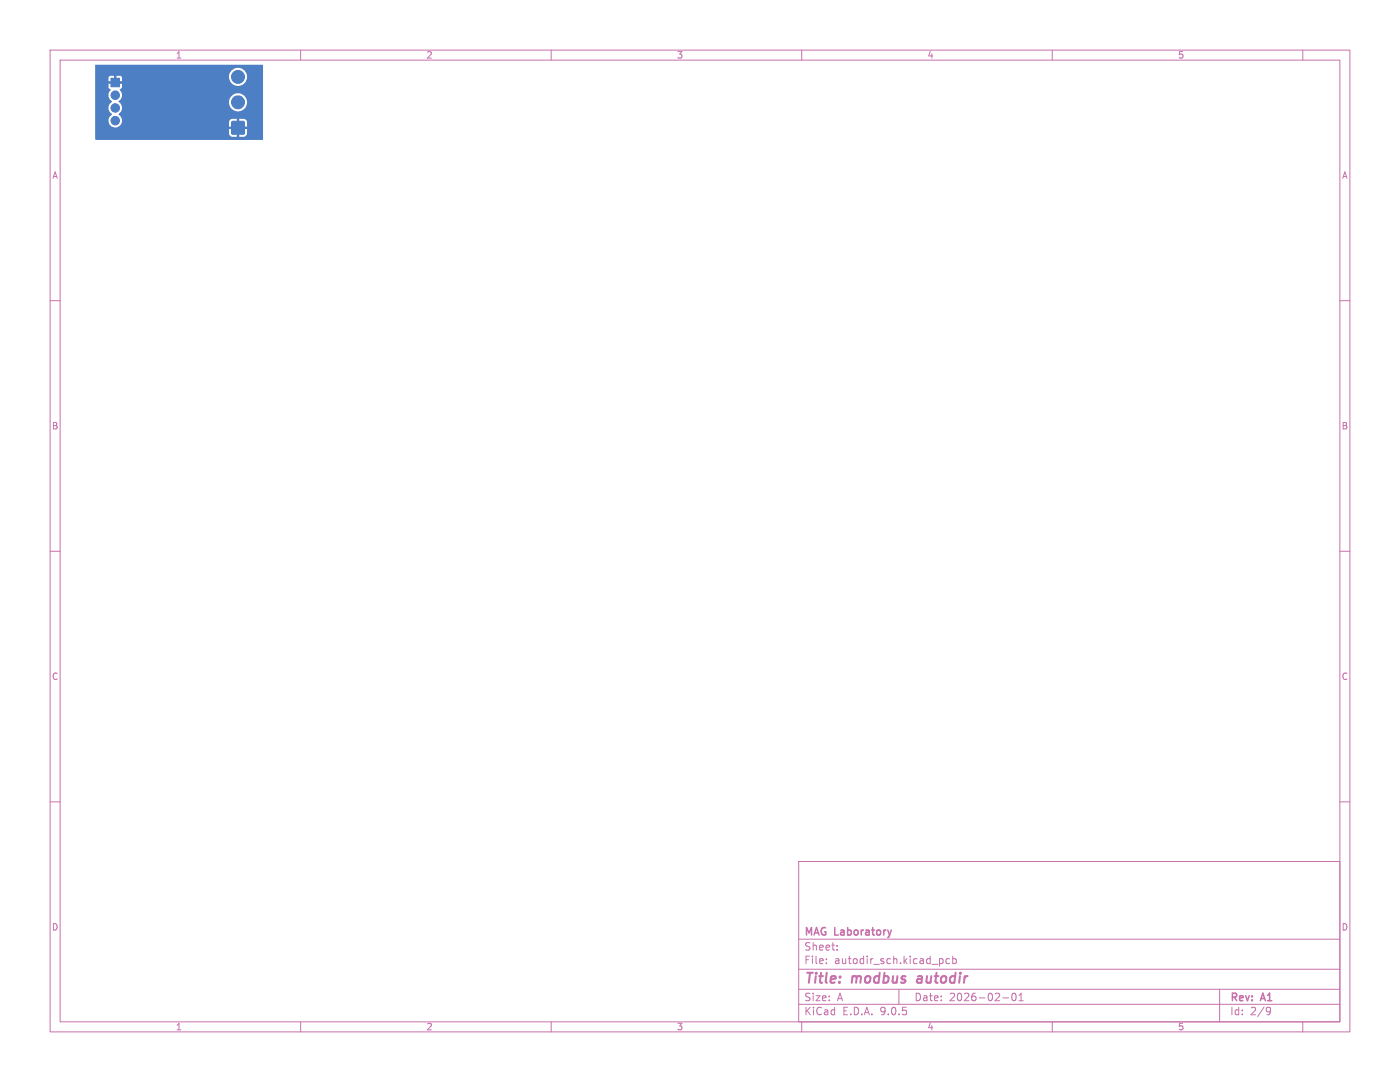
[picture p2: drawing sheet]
<svg xmlns="http://www.w3.org/2000/svg" width="279mm" height="216mm" viewBox="0 0 279 216" stroke-linecap="round" stroke-linejoin="round" font-family="sans-serif">
<defs><g id="words">
<g font-size="2.8" fill="#c872ab">
<text x="160.4" y="196.8">Title:</text>
<text x="170.1" y="196.8">modbus</text>
<text x="183.9" y="196.8">autodir</text>
</g>
<g font-size="2.1" fill="#c872ab">
<text x="160.4" y="189.9">Sheet:</text>
<text x="160.4" y="187.1">MAG Laboratory</text>
<text x="160.4" y="192.6">File:</text>
<text x="166.5" y="192.6">autodir_sch.kicad_pcb</text>
<text x="160.4" y="202.8">KiCad</text>
<text x="160.4" y="200">Size:</text>
<text x="167" y="200">A</text>
<text x="168.1" y="202.8">E.D.A.</text>
<text x="175.7" y="202.8">9.0.5</text>
<text x="182.4" y="200">Date:</text>
<text x="189.4" y="200">2026-02-01</text>
<text x="245.4" y="200.2">Rev:</text>
<text x="245.4" y="202.8">Id:</text>
<text x="249.5" y="202.8">2/9</text>
<text x="251.8" y="200.2">A1</text>
</g>
<g font-size="1.8" fill="#c872ab">
<text x="35" y="11.9">1</text>
<text x="85" y="11.9">2</text>
<text x="135" y="11.9">3</text>
<text x="185" y="11.9">4</text>
<text x="235" y="11.9">5</text>
<text x="10.3" y="35.9">A</text>
<text x="267.7" y="35.9">A</text>
<text x="10.3" y="85.9">B</text>
<text x="267.7" y="85.9">B</text>
<text x="10.3" y="135.9">C</text>
<text x="267.7" y="135.9">C</text>
<text x="10.3" y="185.9">D</text>
<text x="267.7" y="185.9">D</text>
<text x="35" y="205.8">1</text>
<text x="85" y="205.8">2</text>
<text x="135" y="205.8">3</text>
<text x="185" y="205.8">4</text>
<text x="235" y="205.8">5</text>
</g>
</g></defs>
<g fill="none" stroke="#c872ab" stroke-width=".2">
<path d="M10 10h259.4v195.9h-259.4zM12 12h255.4v191.9h-255.4zM60 10v2M110 10v2M160 10v2M210 10v2M260 10v2M10 60h2M267.4 60h2M10 110h2M267.4 110h2M10 160h2"/>
<path d="M159.4 171.9h108v32h-108zM267.4 160h2M159.4 197.4h108M159.4 193.4h108M159.4 187.4h108M164.9 192.1v.2M164.9 191.4v.1M167.1 189.4v.2M167.1 188.7v.1M179.4 197.4v3M187.6 191.3h.3l.3 .3-.1 .5-.5 .2M189.5 191.4l-.4-.1-.3 .3 .1 .6h.6"/>
<path d="M190.1 191.4l.5-.1 .3 .3-.2 .6h-.6M190.1 190.8v1.5M200.1 199.1h1.2M202.1 198.3l.2-.1a.8 .8 0 0 1 .5 .7 .8 .8 0 0 1-.5 .8 1 1 0 0 1-.2-1.4zM203.4 199.7h.8M203.4 198.6l.4-.4v1.5M243.4 197.4v6.5M60 203.9v2M110 203.9v2M159.4 200.4h108M160 203.9v2M210 203.9v2"/>
<path d="M253 201l.5 .1a.99 .99 0 0 1-.4 1.4h-.2M253.6 201.6l-.3 .3h-.3M260 203.9v2"/>
</g>
<path d="M183.1 195.4l-.1 .4 .2 .3" fill="none" stroke="#c872ab" stroke-width=".4"/>
<g fill="#4d7fc4" stroke="#4d7fc4" stroke-width=".2">
<path d="M22.2 15.6h1.6v1.7h-1.6z"/>
<path d="M46.3 24.3h2.4v2.4h-2.4z"/>
<circle cx="23" cy="19" r=".85"/>
<circle cx="23" cy="21.5" r=".85"/>
<circle cx="23" cy="24.1" r=".85"/>
<circle cx="47.5" cy="20.4" r="1.3"/>
<circle cx="47.5" cy="15.3" r="1.3"/>
</g>
<path d="M19 13l33.4-.1 .1 14.9-.1 .1h-33.3l-.1-.1v-8.9h2.6a1.7 1.7 0 0 0 .8 1.4 1.48 1.48 0 0 0 0 2.5 1.37 1.37 0 0 0-.3 2.3 1.37 1.37 0 0 0 2.2-.7h21.4v.9h1.2v.5h-1.2v.9l.4 .5 1.1 .1v-1.2h.5v1.2l1.2-.1 .2-.2 .2-.4v-.8h-1.2v-.5h1.2l-.1-1.2-.2-.2-.4-.2h-.9v1.2h-.5v-1.2l-1.1 .1-.2 .2-.2 .4h-21.4a1.56 1.56 0 0 0-.7-1.6 1.45 1.45 0 0 0 0-2.5h22.1a1.8 1.8 0 0 0 2.5 1.8 1.8 1.8 0 0 0 .4-3.1 1.8 1.8 0 0 0-2.9 1.1v.2l-22.1-.1a1.48 1.48 0 0 0 .3-2.3l.4-.3v-.9h-.9v-.5h.9v-.7l-.1-.3h21.5a1.8 1.8 0 0 0 2.5 1.8 1.8 1.8 0 0 0 .4-3.1 1.8 1.8 0 0 0-2.9 1.1v.2h-21.5l-1-.1v.9h-.4v-.9h-.8l-.3 .4-.1 .7h1v.5h-1l.1 .9 .4 .3-.5 1h-2.6z" fill="#4d7fc4"/>
<use href="#words"/>
</svg>
